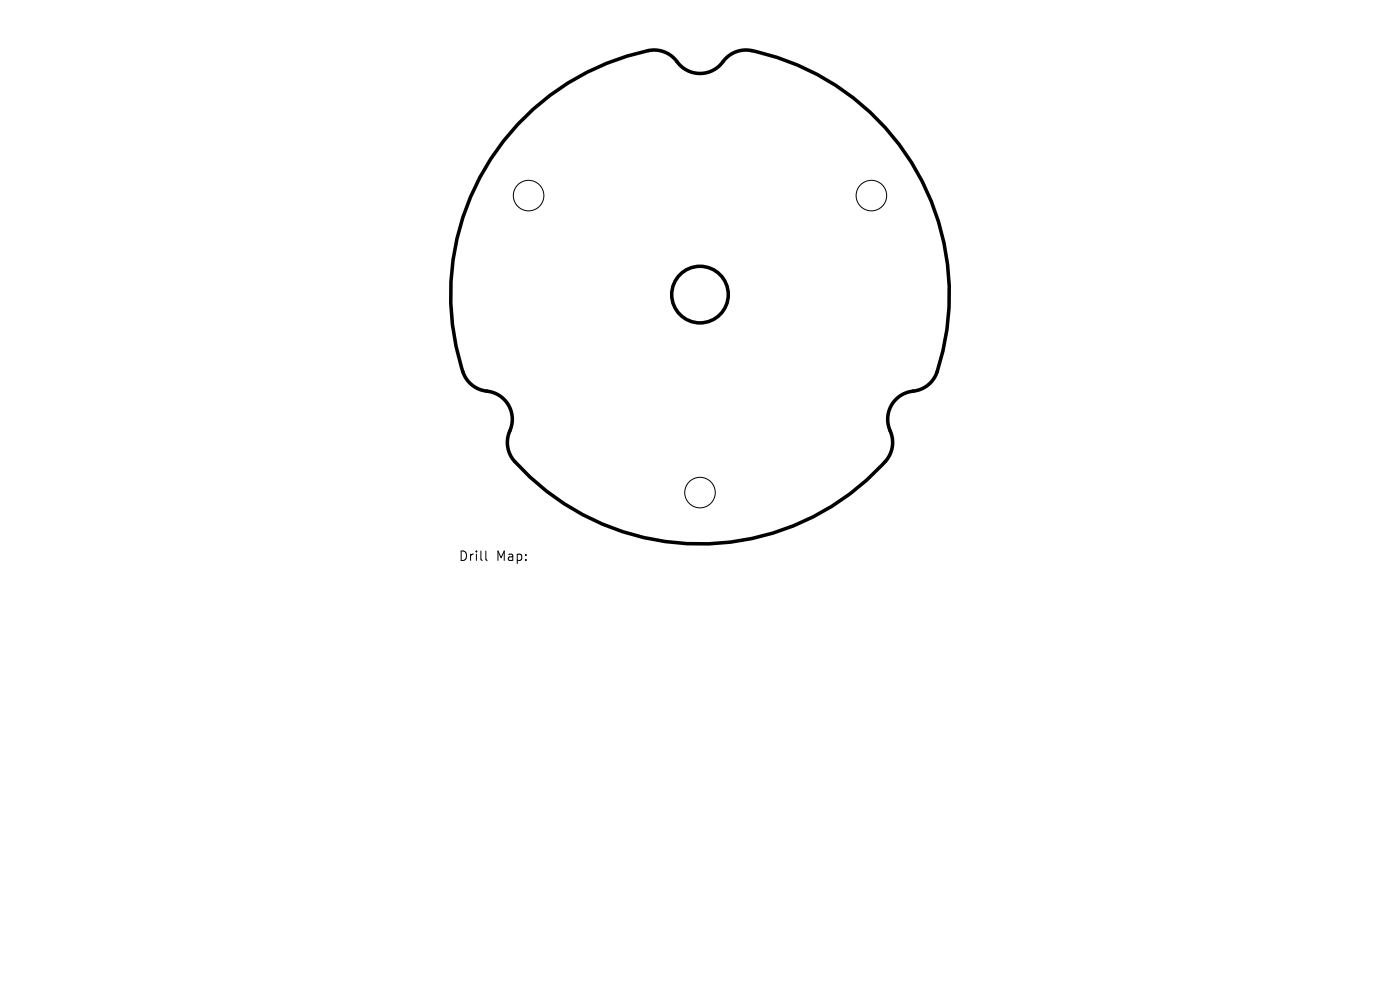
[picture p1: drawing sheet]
<svg xmlns="http://www.w3.org/2000/svg" width="297mm" height="210mm" viewBox="0 0 297 210" stroke-linecap="round" stroke-linejoin="round" font-family="sans-serif">
<defs><g id="words">
<g font-size="2.8">
<text x="97.2" y="119.3">Drill</text>
<text x="105.2" y="119.3">Map:</text>
</g>
</g></defs>
<g fill="none" stroke="#000" stroke-width=".75">
<path d="M109.8 26.4a51.3 51.3 0 0 1 28.9-15.8 6.2 6.2 0 0 1 5.3 2.9 6.1 6.1 0 0 0 9.8-.9 6.2 6.2 0 0 1 6.6-1.7 52.7 52.7 0 0 1 37.9 69 6.2 6.2 0 0 1-5.1 3.2 6.1 6.1 0 0 0-4.1 8.9 6.2 6.2 0 0 1-1.9 6.6 52.7 52.7 0 0 1-78.7-1.7 6.2 6.2 0 0 1-.1-6 6.1 6.1 0 0 0-5.7-8 6.2 6.2 0 0 1-4.8-5 52.9 52.9 0 0 1 11.9-51.5z"/>
<circle cx="148.5" cy="62.5" r="6"/>
</g>
<g fill="none" stroke="#000" stroke-width=".21">
<path d="M103.1 116.9v1.7l.3 .3"/>
<circle cx="112.1" cy="41.5" r="3.2"/>
<circle cx="184.9" cy="41.5" r="3.2"/>
<circle cx="148.5" cy="104.5" r="3.2"/>
</g>
<use href="#words"/>
</svg>
